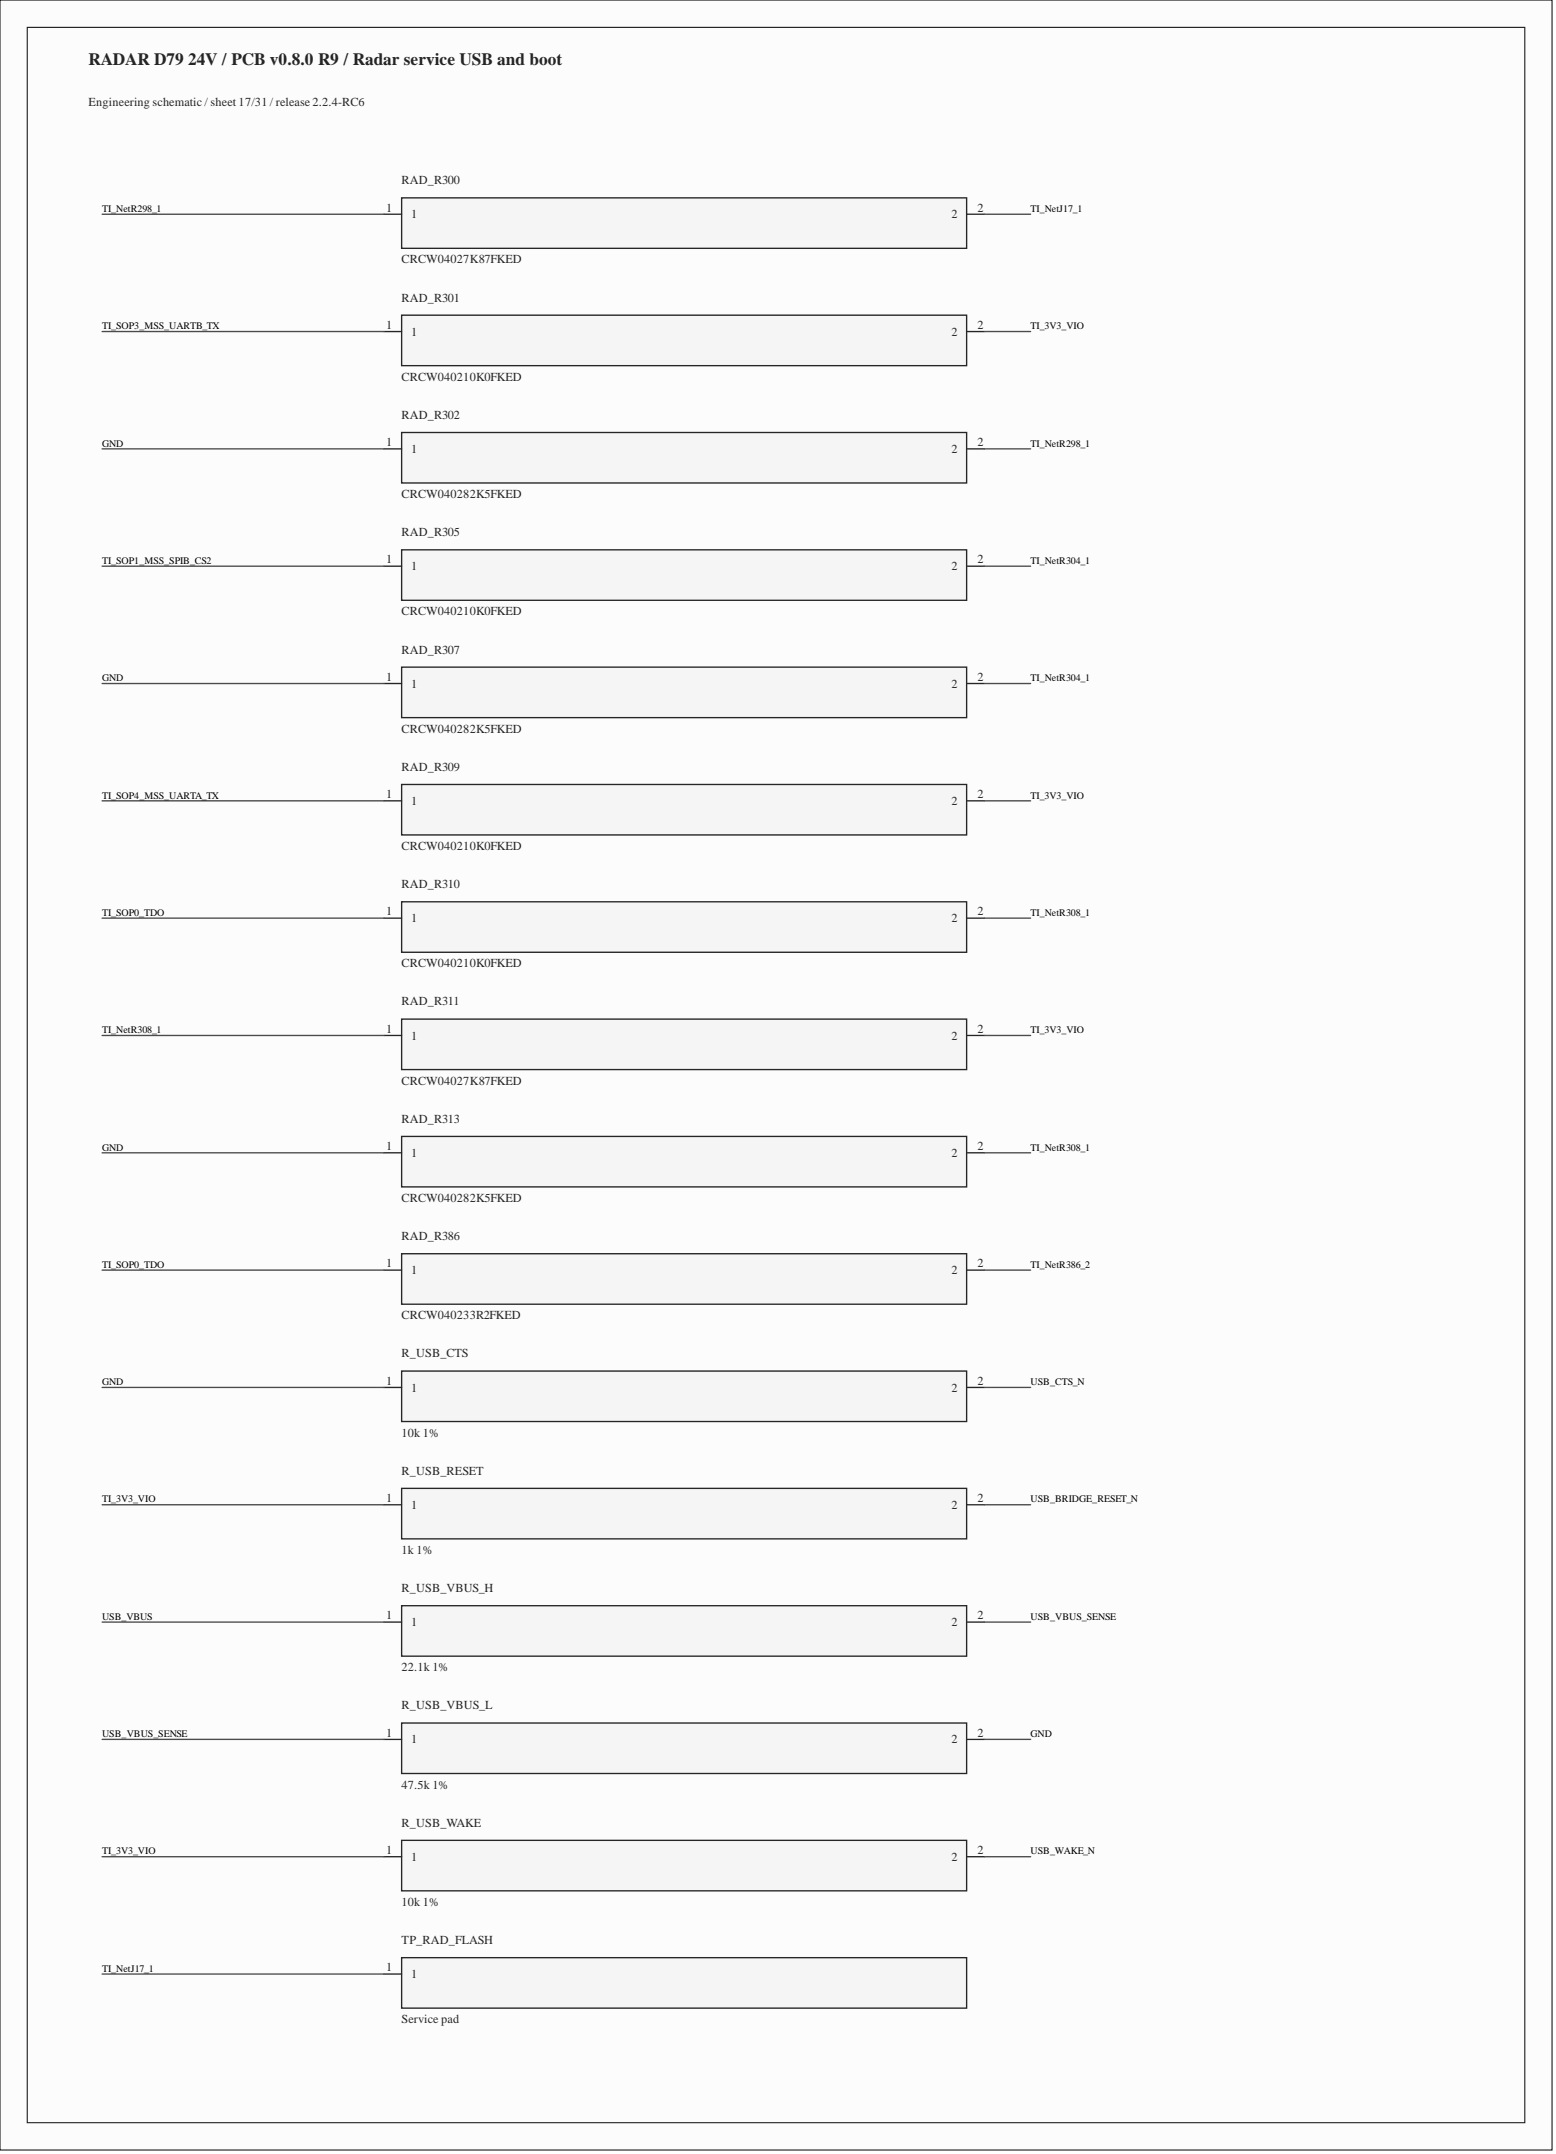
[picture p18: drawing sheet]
<svg xmlns="http://www.w3.org/2000/svg" width="289mm" height="400mm" viewBox="0 0 289 400" stroke-linecap="round" stroke-linejoin="round" font-family="sans-serif">
<defs><g id="words">
<text font-size="3.2" fill="#262626" x="16.5" y="12">RADAR D79 24V / PCB v0.8.0 R9 / Radar service USB and boot</text>
<g font-size="2.3" fill="#262626">
<text x="16.5" y="19.8">Engineering schematic / sheet 17/31 / release 2.2.4-RC6</text>
<text x="74.7" y="34.2">RAD_R300</text>
<text x="74.7" y="49">CRCW04027K87FKED</text>
<text x="74.7" y="56.1">RAD_R301</text>
<text x="74.7" y="70.8">CRCW040210K0FKED</text>
<text x="74.7" y="77.9">RAD_R302</text>
<text x="74.7" y="92.6">CRCW040282K5FKED</text>
<text x="74.7" y="99.7">RAD_R305</text>
<text x="74.7" y="114.4">CRCW040210K0FKED</text>
<text x="74.7" y="121.5">RAD_R307</text>
<text x="74.7" y="136.2">CRCW040282K5FKED</text>
<text x="74.7" y="143.3">RAD_R309</text>
<text x="74.7" y="158">CRCW040210K0FKED</text>
<text x="74.7" y="165.1">RAD_R310</text>
<text x="74.7" y="179.8">CRCW040210K0FKED</text>
<text x="74.7" y="186.9">RAD_R311</text>
<text x="74.7" y="201.6">CRCW04027K87FKED</text>
<text x="74.7" y="208.7">RAD_R313</text>
<text x="74.7" y="223.4">CRCW040282K5FKED</text>
<text x="74.7" y="230.5">RAD_R386</text>
<text x="74.7" y="245.2">CRCW040233R2FKED</text>
<text x="74.7" y="252.3">R_USB_CTS</text>
<text x="74.7" y="267">10k 1%</text>
<text x="74.7" y="274.1">R_USB_RESET</text>
<text x="74.7" y="288.8">1k 1%</text>
<text x="74.7" y="295.9">R_USB_VBUS_H</text>
<text x="74.7" y="310.7">22.1k 1%</text>
<text x="74.7" y="317.8">R_USB_VBUS_L</text>
<text x="74.7" y="332.5">47.5k 1%</text>
<text x="74.7" y="339.6">R_USB_WAKE</text>
<text x="74.7" y="354.3">10k 1%</text>
<text x="74.7" y="361.4">TP_RAD_FLASH</text>
<text x="74.7" y="376.1">Service pad</text>
</g>
<g font-size="2.3" fill="#282828">
<text x="71.8" y="39.3">1</text>
<text x="76.4" y="40.6">1</text>
<text x="176.9" y="40.6">2</text>
<text x="181.7" y="39.3">2</text>
<text x="71.8" y="61.1">1</text>
<text x="76.4" y="62.4">1</text>
<text x="176.9" y="62.4">2</text>
<text x="181.7" y="61.1">2</text>
<text x="71.8" y="82.9">1</text>
<text x="181.7" y="82.9">2</text>
<text x="76.4" y="84.2">1</text>
<text x="176.9" y="84.2">2</text>
<text x="71.8" y="104.7">1</text>
<text x="76.4" y="106">1</text>
<text x="176.9" y="106">2</text>
<text x="181.7" y="104.7">2</text>
<text x="71.8" y="126.5">1</text>
<text x="76.4" y="127.8">1</text>
<text x="176.9" y="127.8">2</text>
<text x="181.7" y="126.5">2</text>
<text x="71.8" y="148.4">1</text>
<text x="76.4" y="149.6">1</text>
<text x="176.9" y="149.6">2</text>
<text x="181.7" y="148.4">2</text>
<text x="71.8" y="170.2">1</text>
<text x="76.4" y="171.4">1</text>
<text x="176.9" y="171.4">2</text>
<text x="181.7" y="170.2">2</text>
<text x="71.8" y="192">1</text>
<text x="181.7" y="192">2</text>
<text x="76.4" y="193.2">1</text>
<text x="176.9" y="193.2">2</text>
<text x="71.8" y="213.8">1</text>
<text x="76.4" y="215.1">1</text>
<text x="176.9" y="215.1">2</text>
<text x="181.7" y="213.8">2</text>
<text x="71.8" y="235.6">1</text>
<text x="76.4" y="236.9">1</text>
<text x="176.9" y="236.9">2</text>
<text x="181.7" y="235.6">2</text>
<text x="71.8" y="257.4">1</text>
<text x="181.7" y="257.4">2</text>
<text x="76.4" y="258.7">1</text>
<text x="176.9" y="258.7">2</text>
<text x="71.8" y="279.2">1</text>
<text x="76.4" y="280.5">1</text>
<text x="176.9" y="280.5">2</text>
<text x="181.7" y="279.2">2</text>
<text x="71.8" y="301">1</text>
<text x="76.4" y="302.3">1</text>
<text x="176.9" y="302.3">2</text>
<text x="181.7" y="301">2</text>
<text x="71.8" y="322.8">1</text>
<text x="181.7" y="322.8">2</text>
<text x="76.4" y="324.1">1</text>
<text x="176.9" y="324.1">2</text>
<text x="71.8" y="344.6">1</text>
<text x="76.4" y="345.9">1</text>
<text x="176.9" y="345.9">2</text>
<text x="181.7" y="344.6">2</text>
<text x="71.8" y="366.4">1</text>
<text x="76.4" y="367.7">1</text>
</g>
<g font-size="1.9">
<text x="19" y="39.4">TI_NetR298_1</text>
<text x="191.6" y="39.4">TI_NetJ17_1</text>
<text x="19" y="61.2">TI_SOP3_MSS_UARTB_TX</text>
<text x="191.6" y="61.2">TI_3V3_VIO</text>
<text x="19" y="83">GND</text>
<text x="191.6" y="83">TI_NetR298_1</text>
<text x="19" y="104.8">TI_SOP1_MSS_SPIB_CS2</text>
<text x="191.6" y="104.8">TI_NetR304_1</text>
<text x="19" y="126.6">GND</text>
<text x="191.6" y="126.6">TI_NetR304_1</text>
<text x="19" y="148.4">TI_SOP4_MSS_UARTA_TX</text>
<text x="191.6" y="148.4">TI_3V3_VIO</text>
<text x="19" y="170.3">TI_SOP0_TDO</text>
<text x="191.6" y="170.3">TI_NetR308_1</text>
<text x="19" y="192.1">TI_NetR308_1</text>
<text x="191.6" y="192.1">TI_3V3_VIO</text>
<text x="19" y="213.9">GND</text>
<text x="191.6" y="213.9">TI_NetR308_1</text>
<text x="19" y="235.7">TI_SOP0_TDO</text>
<text x="191.6" y="235.7">TI_NetR386_2</text>
<text x="19" y="257.5">GND</text>
<text x="191.6" y="257.5">USB_CTS_N</text>
<text x="19" y="279.3">TI_3V3_VIO</text>
<text x="191.6" y="279.3">USB_BRIDGE_RESET_N</text>
<text x="19" y="301.1">USB_VBUS</text>
<text x="191.6" y="301.1">USB_VBUS_SENSE</text>
<text x="19" y="322.9">USB_VBUS_SENSE</text>
<text x="191.6" y="322.9">GND</text>
<text x="19" y="344.7">TI_3V3_VIO</text>
<text x="191.6" y="344.7">USB_WAKE_N</text>
<text x="19" y="366.5">TI_NetJ17_1</text>
</g>
</g></defs>
<path d="M0 0h288.5v399.7h-288.5z" fill-rule="evenodd" fill="#fcfcfc"/>
<path d="M0 0h288.5v399.7h-288.5z" fill="none" stroke="#000" stroke-width=".19"/>
<path d="M5.1 5.1h278.4v389.5h-278.4z" fill-rule="evenodd" fill="#fcfcfc"/>
<path d="M5.1 5.1h278.4v389.5h-278.4z" fill="none" stroke="#000" stroke-width=".19"/>
<path d="M74.7 36.8h105v9.4h-105z" fill-rule="evenodd" fill="#f5f5f5"/>
<path d="M74.7 36.8h105v9.4h-105z" fill="none" stroke="#262626" stroke-width=".25"/>
<path d="M71.4 39.8h3.3M179.7 39.8h3.3" fill="none" stroke="#282828" stroke-width=".25"/>
<path d="M19 39.8h52.4M183 39.8h8.6" fill="none" stroke="#4c4c4c" stroke-width=".25"/>
<path d="M74.7 58.6h105v9.4h-105z" fill-rule="evenodd" fill="#f5f5f5"/>
<path d="M74.7 58.6h105v9.4h-105z" fill="none" stroke="#262626" stroke-width=".25"/>
<path d="M71.4 61.6h3.3M179.7 61.6h3.3" fill="none" stroke="#282828" stroke-width=".25"/>
<path d="M19 61.6h52.4M183 61.6h8.6" fill="none" stroke="#4c4c4c" stroke-width=".25"/>
<path d="M74.7 80.4h105v9.4h-105z" fill-rule="evenodd" fill="#f5f5f5"/>
<path d="M74.7 80.4h105v9.4h-105z" fill="none" stroke="#262626" stroke-width=".25"/>
<path d="M71.4 83.4h3.3M179.7 83.4h3.3" fill="none" stroke="#282828" stroke-width=".25"/>
<path d="M19 83.4h52.4M183 83.4h8.6" fill="none" stroke="#4c4c4c" stroke-width=".25"/>
<path d="M74.7 102.2h105v9.4h-105z" fill-rule="evenodd" fill="#f5f5f5"/>
<path d="M74.7 102.2h105v9.4h-105z" fill="none" stroke="#262626" stroke-width=".25"/>
<path d="M71.4 105.2h3.3M179.7 105.2h3.3" fill="none" stroke="#282828" stroke-width=".25"/>
<path d="M19 105.2h52.4M183 105.2h8.6" fill="none" stroke="#4c4c4c" stroke-width=".25"/>
<path d="M74.7 124h105v9.4h-105z" fill-rule="evenodd" fill="#f5f5f5"/>
<path d="M74.7 124h105v9.4h-105z" fill="none" stroke="#262626" stroke-width=".25"/>
<path d="M71.4 127.1h3.3M179.7 127.1h3.3" fill="none" stroke="#282828" stroke-width=".25"/>
<path d="M19 127.1h52.4M183 127.1h8.6" fill="none" stroke="#4c4c4c" stroke-width=".25"/>
<path d="M74.7 145.8h105v9.4h-105z" fill-rule="evenodd" fill="#f5f5f5"/>
<path d="M74.7 145.8h105v9.4h-105z" fill="none" stroke="#262626" stroke-width=".25"/>
<path d="M71.4 148.9h3.3M179.7 148.9h3.3" fill="none" stroke="#282828" stroke-width=".25"/>
<path d="M19 148.9h52.4M183 148.9h8.6" fill="none" stroke="#4c4c4c" stroke-width=".25"/>
<path d="M74.7 167.6h105v9.4h-105z" fill-rule="evenodd" fill="#f5f5f5"/>
<path d="M74.7 167.6h105v9.4h-105z" fill="none" stroke="#262626" stroke-width=".25"/>
<path d="M71.4 170.7h3.3M179.7 170.7h3.3" fill="none" stroke="#282828" stroke-width=".25"/>
<path d="M19 170.7h52.4M183 170.7h8.6" fill="none" stroke="#4c4c4c" stroke-width=".25"/>
<path d="M74.7 189.4h105v9.4h-105z" fill-rule="evenodd" fill="#f5f5f5"/>
<path d="M74.7 189.4h105v9.4h-105z" fill="none" stroke="#262626" stroke-width=".25"/>
<path d="M71.4 192.5h3.3M179.7 192.5h3.3" fill="none" stroke="#282828" stroke-width=".25"/>
<path d="M19 192.5h52.4M183 192.5h8.6" fill="none" stroke="#4c4c4c" stroke-width=".25"/>
<path d="M74.7 211.2h105v9.4h-105z" fill-rule="evenodd" fill="#f5f5f5"/>
<path d="M74.7 211.2h105v9.4h-105z" fill="none" stroke="#262626" stroke-width=".25"/>
<path d="M71.4 214.3h3.3M179.7 214.3h3.3" fill="none" stroke="#282828" stroke-width=".25"/>
<path d="M19 214.3h52.4M183 214.3h8.6" fill="none" stroke="#4c4c4c" stroke-width=".25"/>
<path d="M74.7 233.1h105v9.3h-105z" fill-rule="evenodd" fill="#f5f5f5"/>
<path d="M74.7 233.1h105v9.3h-105z" fill="none" stroke="#262626" stroke-width=".25"/>
<path d="M71.4 236.1h3.3M179.7 236.1h3.3" fill="none" stroke="#282828" stroke-width=".25"/>
<path d="M19 236.1h52.4M183 236.1h8.6" fill="none" stroke="#4c4c4c" stroke-width=".25"/>
<path d="M74.7 254.9h105v9.3h-105z" fill-rule="evenodd" fill="#f5f5f5"/>
<path d="M74.7 254.9h105v9.3h-105z" fill="none" stroke="#262626" stroke-width=".25"/>
<path d="M71.4 257.9h3.3M179.7 257.9h3.3" fill="none" stroke="#282828" stroke-width=".25"/>
<path d="M19 257.9h52.4M183 257.9h8.6" fill="none" stroke="#4c4c4c" stroke-width=".25"/>
<path d="M74.7 276.7h105v9.4h-105z" fill-rule="evenodd" fill="#f5f5f5"/>
<path d="M74.7 276.7h105v9.4h-105z" fill="none" stroke="#262626" stroke-width=".25"/>
<path d="M71.4 279.7h3.3M179.7 279.7h3.3" fill="none" stroke="#282828" stroke-width=".25"/>
<path d="M19 279.7h52.4M183 279.7h8.6" fill="none" stroke="#4c4c4c" stroke-width=".25"/>
<path d="M74.7 298.5h105v9.4h-105z" fill-rule="evenodd" fill="#f5f5f5"/>
<path d="M74.7 298.5h105v9.4h-105z" fill="none" stroke="#262626" stroke-width=".25"/>
<path d="M71.4 301.5h3.3M179.7 301.5h3.3" fill="none" stroke="#282828" stroke-width=".25"/>
<path d="M19 301.5h52.4M183 301.5h8.6" fill="none" stroke="#4c4c4c" stroke-width=".25"/>
<path d="M74.7 320.3h105v9.4h-105z" fill-rule="evenodd" fill="#f5f5f5"/>
<path d="M74.7 320.3h105v9.4h-105z" fill="none" stroke="#262626" stroke-width=".25"/>
<path d="M71.4 323.3h3.3M179.7 323.3h3.3" fill="none" stroke="#282828" stroke-width=".25"/>
<path d="M19 323.3h52.4M183 323.3h8.6" fill="none" stroke="#4c4c4c" stroke-width=".25"/>
<path d="M74.7 342.1h105v9.4h-105z" fill-rule="evenodd" fill="#f5f5f5"/>
<path d="M74.7 342.1h105v9.4h-105z" fill="none" stroke="#262626" stroke-width=".25"/>
<path d="M71.4 345.1h3.3M179.7 345.1h3.3" fill="none" stroke="#282828" stroke-width=".25"/>
<path d="M19 345.1h52.4M183 345.1h8.6" fill="none" stroke="#4c4c4c" stroke-width=".25"/>
<path d="M74.7 363.9h105v9.4h-105z" fill-rule="evenodd" fill="#f5f5f5"/>
<path d="M74.7 363.9h105v9.4h-105z" fill="none" stroke="#262626" stroke-width=".25"/>
<path d="M71.4 367h3.3" fill="none" stroke="#282828" stroke-width=".25"/>
<path d="M19 367h52.4" fill="none" stroke="#4c4c4c" stroke-width=".25"/>
<use href="#words"/>
</svg>
